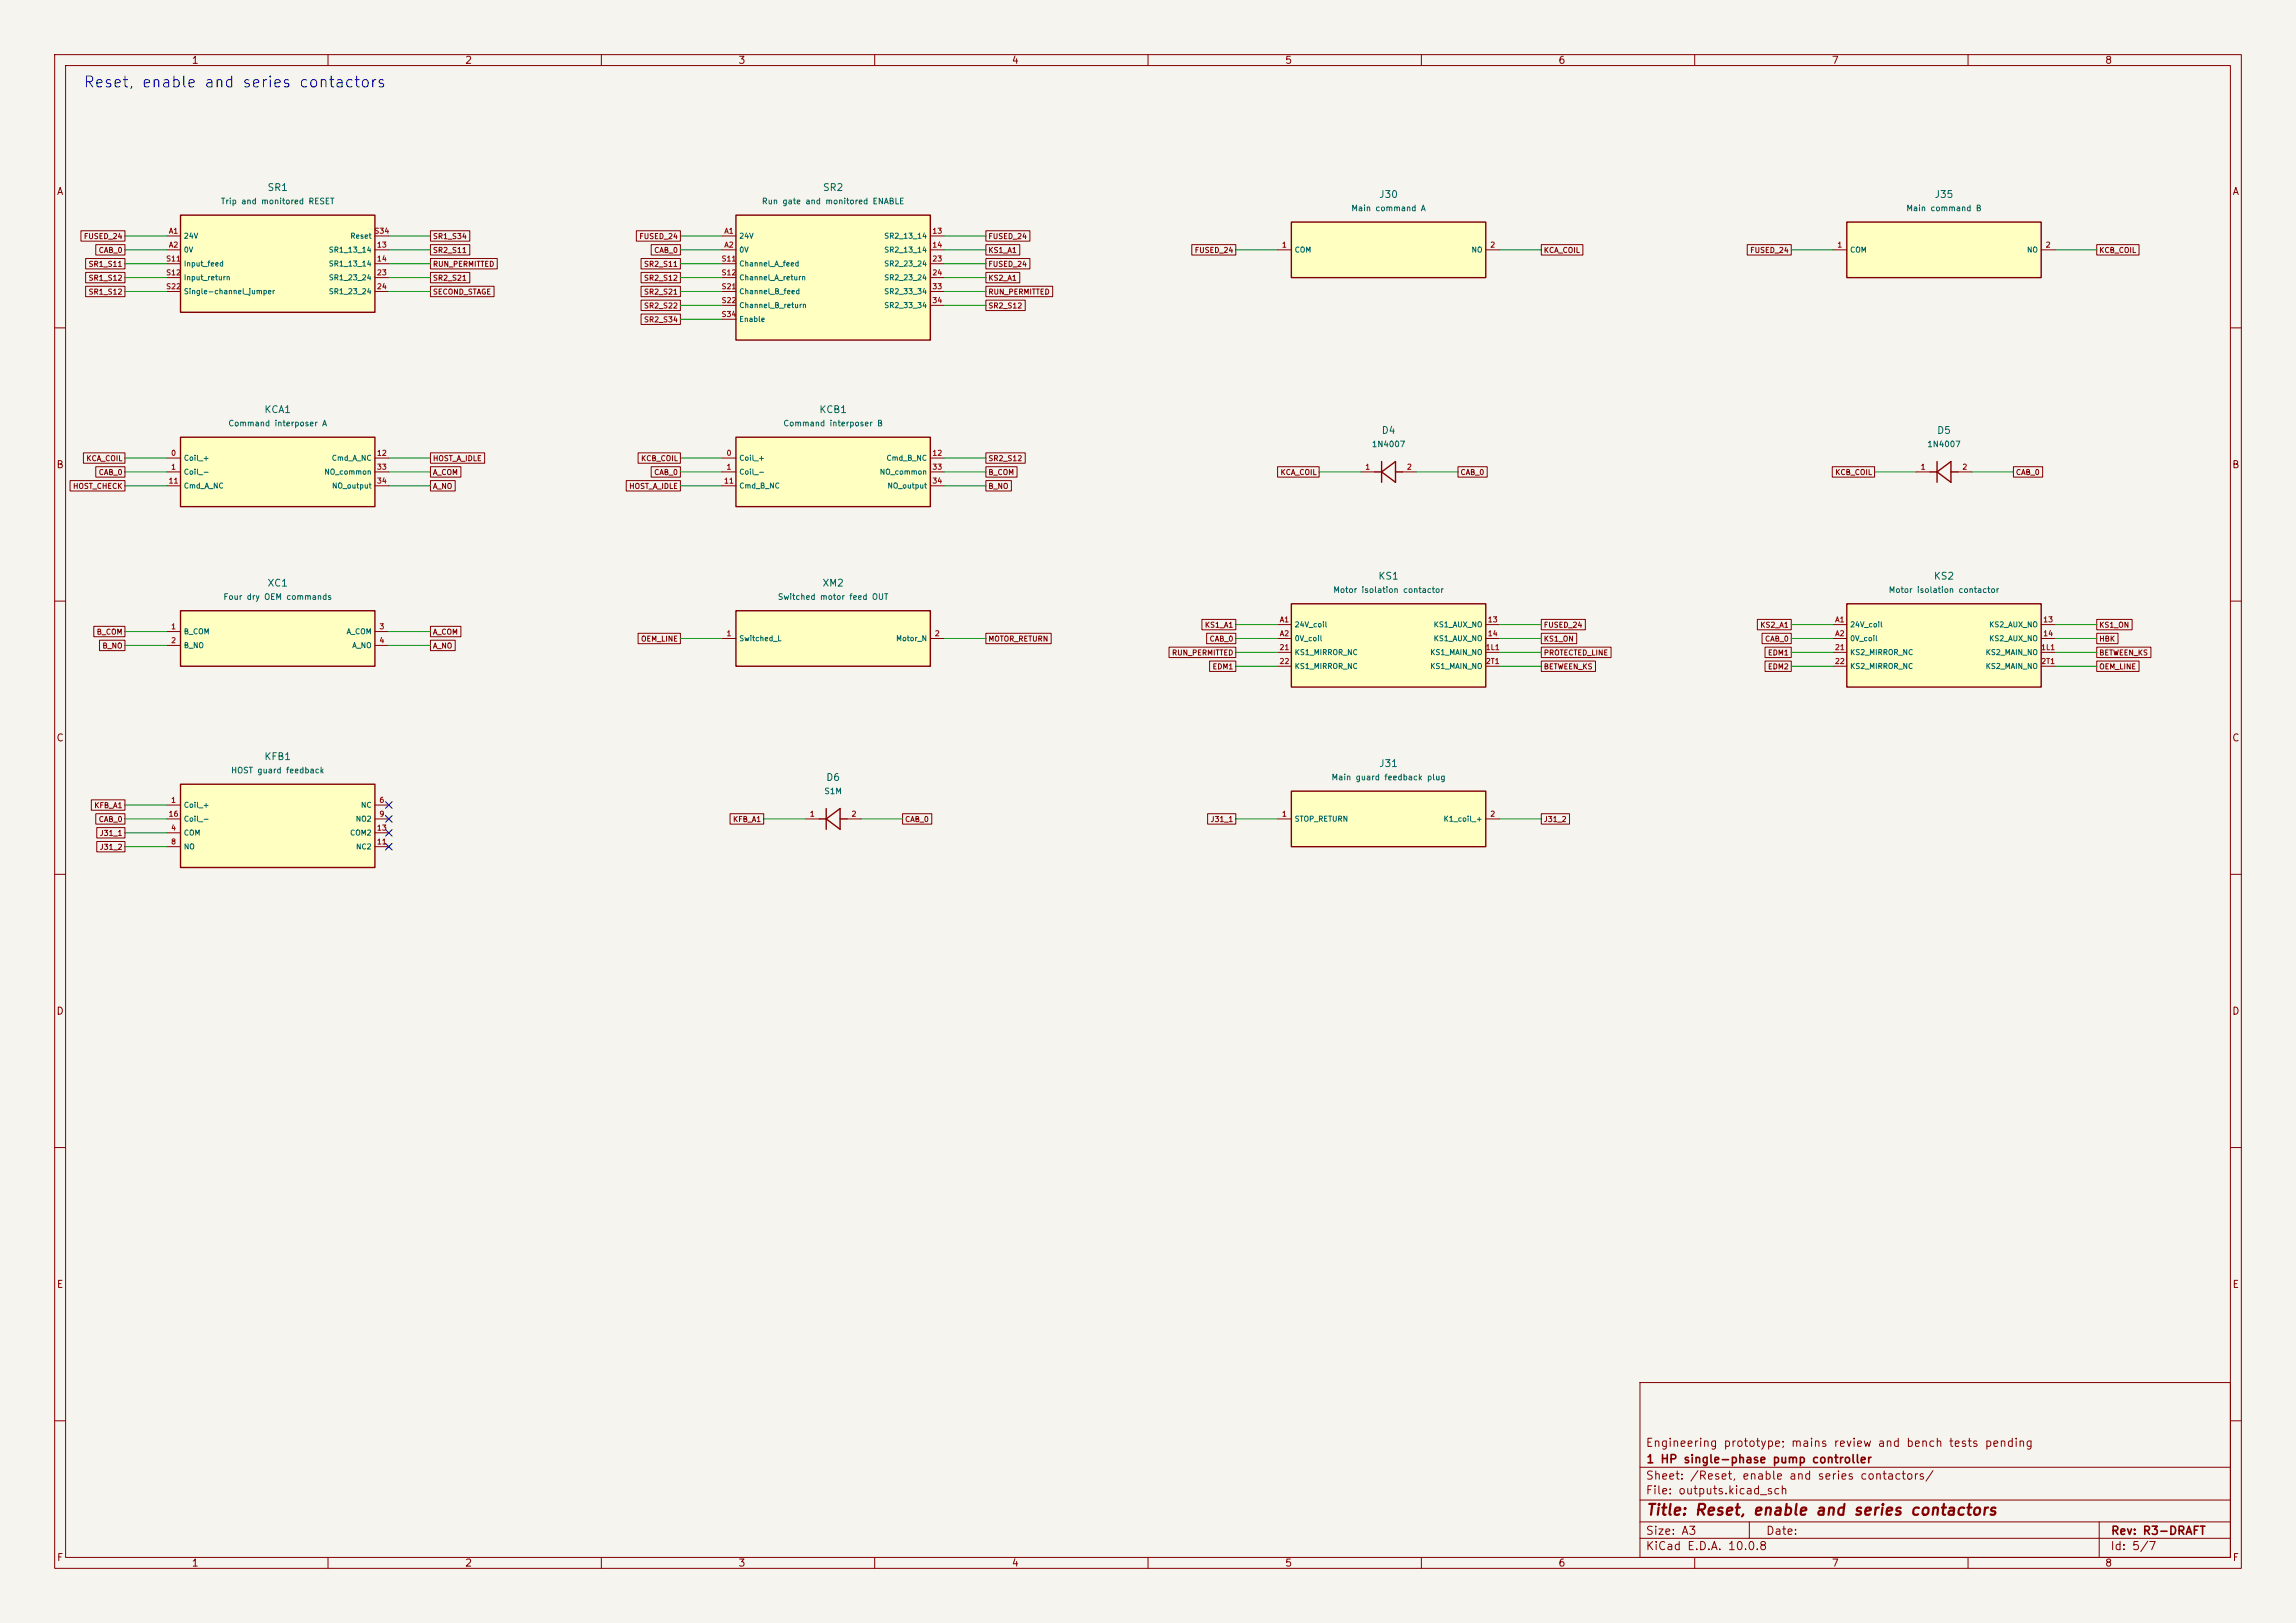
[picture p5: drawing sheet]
<svg xmlns="http://www.w3.org/2000/svg" width="420mm" height="297mm" viewBox="0 0 420 297" stroke-linecap="round" stroke-linejoin="round" font-family="sans-serif">
<defs><g id="words">
<text font-size="2" fill="#0000c2" x="15.1" y="16.5">Reset, enable and series contactors</text>
<text font-size="2" fill="#840000" x="301" y="277.8">Title: Reset, enable and series contactors</text>
<g font-size="1.5" fill="#840000">
<text x="300.9" y="265.1">Engineering prototype; mains review and bench tests pending</text>
<text x="301" y="268.1">1 HP single-phase pump controller</text>
<text x="300.9" y="273.8">File: outputs.kicad_sch</text>
<text x="300.9" y="271.1">Sheet: /Reset, enable and series contactors/</text>
<text x="300.9" y="281.2">Size: A3</text>
<text x="322.9" y="281.2">Date:</text>
<text x="386" y="281.2">Rev: R3-DRAFT</text>
<text x="300.9" y="284">KiCad E.D.A. 10.0.8</text>
<text x="385.9" y="284">Id: 5/7</text>
</g>
<g font-size="1.3" fill="#840000">
<text x="35" y="12">1</text>
<text x="85" y="12">2</text>
<text x="135" y="12">3</text>
<text x="185" y="12">4</text>
<text x="235" y="12">5</text>
<text x="285" y="12">6</text>
<text x="335" y="12">7</text>
<text x="385" y="12">8</text>
<text x="10.3" y="36">A</text>
<text x="408.3" y="36">A</text>
<text x="10.2" y="86">B</text>
<text x="408.2" y="86">B</text>
<text x="10.2" y="136">C</text>
<text x="408.2" y="136">C</text>
<text x="10.2" y="186">D</text>
<text x="408.2" y="186">D</text>
<text x="10.3" y="236">E</text>
<text x="408.3" y="236">E</text>
<text x="10.3" y="286">F</text>
<text x="35" y="287">1</text>
<text x="85" y="287">2</text>
<text x="135" y="287">3</text>
<text x="185" y="287">4</text>
<text x="235" y="287">5</text>
<text x="285" y="287">6</text>
<text x="335" y="287">7</text>
<text x="385" y="287">8</text>
<text x="408.3" y="286">F</text>
</g>
<g font-size="1.3" fill="#006464">
<text x="48.8" y="35.3">SR1</text>
<text x="150.4" y="35.3">SR2</text>
<text x="252.2" y="36.5">J30</text>
<text x="353.8" y="36.5">J35</text>
<text x="48.3" y="75.9">KCA1</text>
<text x="149.8" y="75.9">KCB1</text>
<text x="252.6" y="79.7">D4</text>
<text x="354.2" y="79.7">D5</text>
<text x="48.8" y="107.6">XC1</text>
<text x="150.3" y="107.6">XM2</text>
<text x="252" y="106.4">KS1</text>
<text x="353.6" y="106.4">KS2</text>
<text x="48.3" y="139.4">KFB1</text>
<text x="151" y="143.2">D6</text>
<text x="252.2" y="140.7">J31</text>
</g>
<g font-size="1.1" fill="#006464">
<text x="40.3" y="37.6">Trip and monitored RESET</text>
<text x="139.3" y="37.6">Run gate and monitored ENABLE</text>
<text x="247.1" y="38.9">Main command A</text>
<text x="348.6" y="38.9">Main command B</text>
<text x="41.7" y="78.3">Command interposer A</text>
<text x="143.2" y="78.3">Command interposer B</text>
<text x="250.8" y="82.1">1N4007</text>
<text x="352.4" y="82.1">1N4007</text>
<text x="40.8" y="110">Four dry OEM commands</text>
<text x="142.2" y="110">Switched motor feed OUT</text>
<text x="243.8" y="108.7">Motor isolation contactor</text>
<text x="345.4" y="108.7">Motor isolation contactor</text>
<text x="42.2" y="141.8">HOST guard feedback</text>
<text x="243.5" y="143">Main guard feedback plug</text>
<text x="150.7" y="145.6">S1M</text>
</g>
<g font-size="1" fill="#840000">
<text x="15.3" y="44">FUSED_24</text>
<text x="18" y="46.5">CAB_0</text>
<text x="79.1" y="46.5">SR2_S11</text>
<text x="79.1" y="44">SR1_S34</text>
<text x="116.9" y="44">FUSED_24</text>
<text x="119.6" y="46.5">CAB_0</text>
<text x="180.7" y="46.5">KS1_A1</text>
<text x="180.7" y="44">FUSED_24</text>
<text x="218.5" y="46.5">FUSED_24</text>
<text x="282.3" y="46.5">KCA_COIL</text>
<text x="320.1" y="46.5">FUSED_24</text>
<text x="383.9" y="46.5">KCB_COIL</text>
<text x="16.1" y="49">SR1_S11</text>
<text x="16.1" y="51.6">SR1_S12</text>
<text x="79.1" y="51.6">SR2_S21</text>
<text x="79.1" y="49">RUN_PERMITTED</text>
<text x="117.7" y="49">SR2_S11</text>
<text x="117.7" y="51.6">SR2_S12</text>
<text x="180.7" y="51.6">KS2_A1</text>
<text x="180.7" y="49">FUSED_24</text>
<text x="16.1" y="54.1">SR1_S12</text>
<text x="79.1" y="54.1">SECOND_STAGE</text>
<text x="117.7" y="54.1">SR2_S21</text>
<text x="117.7" y="56.7">SR2_S22</text>
<text x="117.7" y="59.2">SR2_S34</text>
<text x="180.7" y="54.1">RUN_PERMITTED</text>
<text x="180.7" y="56.7">SR2_S12</text>
<text x="13.3" y="89.7">HOST_CHECK</text>
<text x="15.7" y="84.6">KCA_COIL</text>
<text x="18" y="87.1">CAB_0</text>
<text x="79.1" y="89.7">A_NO</text>
<text x="79.1" y="87.1">A_COM</text>
<text x="79.1" y="84.6">HOST_A_IDLE</text>
<text x="115" y="89.7">HOST_A_IDLE</text>
<text x="117.2" y="84.6">KCB_COIL</text>
<text x="119.6" y="87.1">CAB_0</text>
<text x="180.7" y="84.6">SR2_S12</text>
<text x="180.7" y="87.1">B_COM</text>
<text x="180.7" y="89.7">B_NO</text>
<text x="234.1" y="87.1">KCA_COIL</text>
<text x="267.1" y="87.1">CAB_0</text>
<text x="335.6" y="87.1">KCB_COIL</text>
<text x="368.7" y="87.1">CAB_0</text>
<text x="17.6" y="116.4">B_COM</text>
<text x="18.6" y="118.9">B_NO</text>
<text x="79.1" y="118.9">A_NO</text>
<text x="79.1" y="116.4">A_COM</text>
<text x="117.2" y="117.6">OEM_LINE</text>
<text x="180.7" y="117.6">MOTOR_RETURN</text>
<text x="220.3" y="115.1">KS1_A1</text>
<text x="221.2" y="117.6">CAB_0</text>
<text x="282.3" y="117.6">KS1_ON</text>
<text x="282.3" y="115.1">FUSED_24</text>
<text x="321.9" y="115.1">KS2_A1</text>
<text x="322.8" y="117.6">CAB_0</text>
<text x="383.9" y="117.6">HBK</text>
<text x="383.9" y="115.1">KS1_ON</text>
<text x="214.3" y="120.2">RUN_PERMITTED</text>
<text x="221.7" y="122.7">EDM1</text>
<text x="282.3" y="122.7">BETWEEN_KS</text>
<text x="282.3" y="120.2">PROTECTED_LINE</text>
<text x="323.3" y="122.7">EDM2</text>
<text x="323.3" y="120.2">EDM1</text>
<text x="383.9" y="122.7">OEM_LINE</text>
<text x="383.9" y="120.2">BETWEEN_KS</text>
<text x="17.2" y="148.1">KFB_A1</text>
<text x="18" y="150.6">CAB_0</text>
<text x="18.1" y="155.7">J31_2</text>
<text x="18.1" y="153.2">J31_1</text>
<text x="134" y="150.6">KFB_A1</text>
<text x="165.5" y="150.6">CAB_0</text>
<text x="221.3" y="150.6">J31_1</text>
<text x="282.3" y="150.6">J31_2</text>
</g>
<g font-size="1" fill="#a90000">
<text x="30.8" y="43">A1</text>
<text x="30.8" y="45.5">A2</text>
<text x="68.4" y="43">S34</text>
<text x="68.9" y="45.5">13</text>
<text x="132.4" y="43">A1</text>
<text x="132.4" y="45.5">A2</text>
<text x="170.5" y="43">13</text>
<text x="170.5" y="45.5">14</text>
<text x="234.4" y="45.5">1</text>
<text x="272.5" y="45.5">2</text>
<text x="336" y="45.5">1</text>
<text x="374.1" y="45.5">2</text>
<text x="30.3" y="48.1">S11</text>
<text x="30.3" y="50.6">S12</text>
<text x="30.3" y="53.1">S22</text>
<text x="68.9" y="48.1">14</text>
<text x="68.9" y="50.6">23</text>
<text x="68.9" y="53.1">24</text>
<text x="131.9" y="48.1">S11</text>
<text x="131.9" y="50.6">S12</text>
<text x="131.9" y="53.1">S21</text>
<text x="170.5" y="48.1">23</text>
<text x="170.5" y="50.6">24</text>
<text x="170.5" y="53.1">33</text>
<text x="131.9" y="55.7">S22</text>
<text x="131.9" y="58.2">S34</text>
<text x="170.5" y="55.7">34</text>
<text x="31.2" y="83.6">0</text>
<text x="68.9" y="83.6">12</text>
<text x="132.8" y="83.6">0</text>
<text x="170.5" y="83.6">12</text>
<text x="30.8" y="88.7">11</text>
<text x="31.2" y="86.2">1</text>
<text x="68.9" y="86.2">33</text>
<text x="68.9" y="88.7">34</text>
<text x="132.4" y="88.7">11</text>
<text x="132.8" y="86.2">1</text>
<text x="170.5" y="86.2">33</text>
<text x="170.5" y="88.7">34</text>
<text x="249.6" y="86.2">1</text>
<text x="257.3" y="86.2">2</text>
<text x="351.2" y="86.2">1</text>
<text x="358.9" y="86.2">2</text>
<text x="31.2" y="115.4">1</text>
<text x="31.2" y="117.9">2</text>
<text x="69.3" y="115.4">3</text>
<text x="69.3" y="117.9">4</text>
<text x="132.8" y="116.6">1</text>
<text x="170.9" y="116.6">2</text>
<text x="234" y="119.2">21</text>
<text x="234" y="114.1">A1</text>
<text x="234" y="116.6">A2</text>
<text x="271.7" y="119.2">1L1</text>
<text x="272.1" y="114.1">13</text>
<text x="272.1" y="116.6">14</text>
<text x="335.6" y="119.2">21</text>
<text x="335.6" y="114.1">A1</text>
<text x="335.6" y="116.6">A2</text>
<text x="373.3" y="119.2">1L1</text>
<text x="373.7" y="114.1">13</text>
<text x="373.7" y="116.6">14</text>
<text x="234" y="121.7">22</text>
<text x="271.7" y="121.7">2T1</text>
<text x="335.6" y="121.7">22</text>
<text x="373.3" y="121.7">2T1</text>
<text x="30.8" y="149.7">16</text>
<text x="31.2" y="147.1">1</text>
<text x="69.3" y="147.1">6</text>
<text x="69.3" y="149.7">9</text>
<text x="148" y="149.7">1</text>
<text x="155.7" y="149.7">2</text>
<text x="234.4" y="149.7">1</text>
<text x="272.5" y="149.7">2</text>
<text x="31.2" y="152.2">4</text>
<text x="31.2" y="154.7">8</text>
<text x="68.9" y="154.7">11</text>
<text x="68.9" y="152.2">13</text>
</g>
<g font-size="1" fill="#006464">
<text x="33.5" y="43.9">24V</text>
<text x="33.5" y="46.4">0V</text>
<text x="60.1" y="46.4">SR1_13_14</text>
<text x="64" y="43.9">Reset</text>
<text x="135.1" y="43.9">24V</text>
<text x="135.1" y="46.4">0V</text>
<text x="161.7" y="43.9">SR2_13_14</text>
<text x="161.7" y="46.4">SR2_13_14</text>
<text x="236.7" y="46.4">COM</text>
<text x="269.1" y="46.4">NO</text>
<text x="338.3" y="46.4">COM</text>
<text x="370.7" y="46.4">NO</text>
<text x="33.5" y="49">Input_feed</text>
<text x="33.5" y="51.5">Input_return</text>
<text x="60.1" y="49">SR1_13_14</text>
<text x="60.1" y="51.5">SR1_23_24</text>
<text x="135.1" y="49">Channel_A_feed</text>
<text x="135.1" y="51.5">Channel_A_return</text>
<text x="161.7" y="49">SR2_23_24</text>
<text x="161.7" y="51.5">SR2_23_24</text>
<text x="33.5" y="54.1">Single-channel_jumper</text>
<text x="60.1" y="54.1">SR1_23_24</text>
<text x="135.1" y="54.1">Channel_B_feed</text>
<text x="135.1" y="56.6">Channel_B_return</text>
<text x="135.1" y="59.1">Enable</text>
<text x="161.7" y="54.1">SR2_33_34</text>
<text x="161.7" y="56.6">SR2_33_34</text>
<text x="33.5" y="84.5">Coil_+</text>
<text x="33.5" y="87.1">Coil_-</text>
<text x="33.5" y="89.6">Cmd_A_NC</text>
<text x="59.2" y="87.1">NO_common</text>
<text x="60.6" y="84.5">Cmd_A_NC</text>
<text x="60.6" y="89.6">NO_output</text>
<text x="135.1" y="84.5">Coil_+</text>
<text x="135.1" y="87.1">Coil_-</text>
<text x="135.1" y="89.6">Cmd_B_NC</text>
<text x="160.8" y="87.1">NO_common</text>
<text x="162.1" y="84.5">Cmd_B_NC</text>
<text x="162.2" y="89.6">NO_output</text>
<text x="33.5" y="116.3">B_COM</text>
<text x="33.5" y="118.8">B_NO</text>
<text x="63.3" y="116.3">A_COM</text>
<text x="64.3" y="118.8">A_NO</text>
<text x="135.1" y="117.6">Switched_L</text>
<text x="163.8" y="117.6">Motor_N</text>
<text x="236.7" y="115">24V_coil</text>
<text x="236.7" y="117.6">0V_coil</text>
<text x="262.2" y="115">KS1_AUX_NO</text>
<text x="262.2" y="117.6">KS1_AUX_NO</text>
<text x="338.3" y="115">24V_coil</text>
<text x="338.3" y="117.6">0V_coil</text>
<text x="363.8" y="115">KS2_AUX_NO</text>
<text x="363.8" y="117.6">KS2_AUX_NO</text>
<text x="236.7" y="120.1">KS1_MIRROR_NC</text>
<text x="236.7" y="122.6">KS1_MIRROR_NC</text>
<text x="261.5" y="120.1">KS1_MAIN_NO</text>
<text x="261.5" y="122.6">KS1_MAIN_NO</text>
<text x="338.3" y="120.1">KS2_MIRROR_NC</text>
<text x="338.3" y="122.6">KS2_MIRROR_NC</text>
<text x="363.1" y="120.1">KS2_MAIN_NO</text>
<text x="363.1" y="122.6">KS2_MAIN_NO</text>
<text x="33.5" y="148">Coil_+</text>
<text x="65.9" y="148">NC</text>
<text x="33.5" y="153.1">COM</text>
<text x="33.5" y="155.7">NO</text>
<text x="33.5" y="150.6">Coil_-</text>
<text x="63.9" y="153.1">COM2</text>
<text x="65" y="150.6">NO2</text>
<text x="65" y="155.7">NC2</text>
<text x="236.7" y="150.6">STOP_RETURN</text>
<text x="264" y="150.6">K1_coil_+</text>
</g>
</g></defs>
<path d="M0 0h420v297h-420z" fill="#f5f4ef" stroke="#f5f4ef" stroke-width=".18"/>
<g fill="none" stroke="#840000" stroke-width=".18">
<path d="M10 10h400v277h-400zM12 12h396v273h-396zM60 10v2M110 10v2M160 10v2M210 10v2M260 10v2M310 10v2M360 10v2M10 60h2M408 60h2M10 110h2"/>
<path d="M408 110h2M10 160h2M408 160h2M10 210h2M408 210h2M300 253h108v32h-108zM10 260h2M300 278.5h108M300 274.5h108M300 268.5h108M320 278.5v3M384 278.5v6.5"/>
<path d="M408 260h2M60 285v2M110 285v2M160 285v2M210 285v2M260 285v2M300 281.5h108M310 285v2M360 285v2"/>
</g>
<path d="M33 80h35.6v12.7h-35.6z" fill="#ffffc2"/>
<path d="M33 80h35.6v12.7h-35.6z" fill="none" stroke="#840000" stroke-width=".25"/>
<path d="M30.5 83.8h2.5M30.5 86.4h2.5M30.5 88.9h2.5M68.6 83.8h2.5M68.6 86.4h2.5M68.6 88.9h2.5" fill="none" stroke="#840000" stroke-width=".18"/>
<path d="M33 111.8h35.6v10.1h-35.6z" fill="#ffffc2"/>
<path d="M33 111.8h35.6v10.1h-35.6z" fill="none" stroke="#840000" stroke-width=".25"/>
<path d="M30.5 115.6h2.5M30.5 118.1h2.5M68.6 115.6h2.5M68.6 118.1h2.5" fill="none" stroke="#840000" stroke-width=".18"/>
<path d="M337.8 110.5h35.6v15.2h-35.6z" fill="#ffffc2"/>
<path d="M353.1 86.4h1.2M354.3 86.4l2.6-1.9v3.8zM354.3 84.5v3.8M356.9 86.4h1.2M337.8 110.5h35.6v15.2h-35.6z" fill="none" stroke="#840000" stroke-width=".25"/>
<path d="M350.5 86.4h2.6M358.1 86.4h2.6M335.3 119.4h2.5M335.3 114.3h2.5M335.3 116.8h2.5M373.4 119.4h2.5M373.4 114.3h2.5M373.4 116.8h2.5M335.3 121.9h2.5M373.4 121.9h2.5" fill="none" stroke="#840000" stroke-width=".18"/>
<path d="M33 39.4h35.6v17.8h-35.6z" fill="#ffffc2"/>
<path d="M33 39.4h35.6v17.8h-35.6z" fill="none" stroke="#840000" stroke-width=".25"/>
<path d="M30.5 45.7h2.5M30.5 48.3h2.5M30.5 50.8h2.5M30.5 53.3h2.5M30.5 43.2h2.5M68.6 45.7h2.5M68.6 48.3h2.5M68.6 50.8h2.5M68.6 53.3h2.5M68.6 43.2h2.5" fill="none" stroke="#840000" stroke-width=".18"/>
<path d="M337.8 40.6h35.6v10.2h-35.6z" fill="#ffffc2"/>
<path d="M337.8 40.6h35.6v10.2h-35.6zM149.9 149.9h1.2M151.1 149.9l2.6-1.9v3.8zM151.1 148v3.8M153.7 149.9h1.2" fill="none" stroke="#840000" stroke-width=".25"/>
<path d="M335.3 45.7h2.5M373.4 45.7h2.5M147.3 149.9h2.6M154.9 149.9h2.6" fill="none" stroke="#840000" stroke-width=".18"/>
<path d="M134.6 111.8h35.6v10.1h-35.6z" fill="#ffffc2"/>
<path d="M134.6 111.8h35.6v10.1h-35.6z" fill="none" stroke="#840000" stroke-width=".25"/>
<path d="M132.1 116.8h2.5M170.2 116.8h2.5" fill="none" stroke="#840000" stroke-width=".18"/>
<path d="M134.6 80h35.6v12.7h-35.6z" fill="#ffffc2"/>
<path d="M134.6 80h35.6v12.7h-35.6z" fill="none" stroke="#840000" stroke-width=".25"/>
<path d="M132.1 83.8h2.5M132.1 86.4h2.5M132.1 88.9h2.5M170.2 83.8h2.5M170.2 86.4h2.5M170.2 88.9h2.5" fill="none" stroke="#840000" stroke-width=".18"/>
<path d="M33 143.5h35.6v15.3h-35.6z" fill="#ffffc2"/>
<path d="M33 143.5h35.6v15.3h-35.6z" fill="none" stroke="#840000" stroke-width=".25"/>
<path d="M30.5 147.3h2.5M30.5 152.4h2.5M30.5 154.9h2.5M30.5 149.9h2.5M68.6 147.3h2.5M68.6 152.4h2.5M68.6 154.9h2.5M68.6 149.9h2.5" fill="none" stroke="#840000" stroke-width=".18"/>
<path d="M134.6 39.4h35.6v22.8h-35.6z" fill="#ffffc2"/>
<path d="M134.6 39.4h35.6v22.8h-35.6z" fill="none" stroke="#840000" stroke-width=".25"/>
<g fill="none" stroke="#840000" stroke-width=".18">
<path d="M132.1 43.2h2.5M132.1 45.7h2.5M132.1 48.3h2.5M132.1 50.8h2.5M132.1 53.3h2.5M132.1 55.9h2.5M132.1 58.4h2.5M170.2 43.2h2.5M170.2 45.7h2.5M170.2 48.3h2.5M170.2 50.8h2.5M170.2 53.3h2.5"/>
<path d="M170.2 55.9h2.5"/>
</g>
<path d="M236.2 144.8h35.6v10.1h-35.6z" fill="#ffffc2"/>
<path d="M236.2 144.8h35.6v10.1h-35.6z" fill="none" stroke="#840000" stroke-width=".25"/>
<path d="M233.7 149.9h2.5M271.8 149.9h2.5" fill="none" stroke="#840000" stroke-width=".18"/>
<path d="M236.2 110.5h35.6v15.2h-35.6z" fill="#ffffc2"/>
<path d="M251.5 86.4h1.2M252.7 86.4l2.6-1.9v3.8zM252.7 84.5v3.8M255.3 86.4h1.2M236.2 110.5h35.6v15.2h-35.6z" fill="none" stroke="#840000" stroke-width=".25"/>
<path d="M248.9 86.4h2.6M256.5 86.4h2.6M233.7 119.4h2.5M233.7 114.3h2.5M233.7 116.8h2.5M271.8 119.4h2.5M271.8 114.3h2.5M271.8 116.8h2.5M233.7 121.9h2.5M271.8 121.9h2.5" fill="none" stroke="#840000" stroke-width=".18"/>
<path d="M236.2 40.6h35.6v10.2h-35.6z" fill="#ffffc2"/>
<path d="M236.2 40.6h35.6v10.2h-35.6z" fill="none" stroke="#840000" stroke-width=".25"/>
<g fill="none" stroke="#840000" stroke-width=".18">
<path d="M14.8 42.2h8.1v1.9h-8.1zM15.7 47.3h7.2v1.9h-7.2zM15.7 52.4h7.2v1.9h-7.2zM15.7 49.8h7.2v2h-7.2zM17.5 44.8h5.4v1.9h-5.4zM78.7 52.4h11.7v1.9h-11.7zM78.7 49.8h7.2v2h-7.2zM78.7 47.3h12.3v1.9h-12.3zM78.7 44.8h7.2v1.9h-7.2zM78.7 42.2h7.2v1.9h-7.2zM116.4 42.2h8.1v1.9h-8.1zM117.3 47.3h7.2v1.9h-7.2z"/>
<path d="M117.3 49.8h7.2v2h-7.2zM117.3 52.4h7.2v1.9h-7.2zM117.3 54.9h7.2v1.9h-7.2zM117.3 57.5h7.2v1.9h-7.2zM119.1 44.8h5.4v1.9h-5.4zM180.3 44.8h6.2v1.9h-6.2zM180.3 49.8h6.2v2h-6.2zM180.3 52.4h12.3v1.9h-12.3zM180.3 54.9h7.2v1.9h-7.2zM180.3 42.2h8.1v1.9h-8.1zM180.3 47.3h8.1v1.9h-8.1zM218 44.8h8.1v1.9h-8.1z"/>
<path d="M233.7 45.7h2.5M271.8 45.7h2.5M281.9 44.8h7.6v1.9h-7.6zM319.6 44.8h8.1v1.9h-8.1zM383.5 44.8h7.8v1.9h-7.8zM12.8 87.9h10.1v2h-10.1zM15.3 82.9h7.6v1.9h-7.6zM17.5 85.4h5.4v1.9h-5.4zM78.7 87.9h4.6v2h-4.6zM78.7 85.4h5.6v1.9h-5.6zM78.7 82.9h9.9v1.9h-9.9zM114.6 87.9h9.9v2h-9.9z"/>
<path d="M116.7 82.9h7.8v1.9h-7.8zM119.1 85.4h5.4v1.9h-5.4zM180.3 82.9h7.2v1.9h-7.2zM180.3 85.4h5.7v1.9h-5.7zM180.3 87.9h4.7v2h-4.7zM233.7 85.4h7.6v1.9h-7.6zM266.7 85.4h5.3v1.9h-5.3zM335.2 85.4h7.7v1.9h-7.7zM368.3 85.4h5.3v1.9h-5.3zM17.2 114.6h5.7v1.9h-5.7zM18.2 117.2h4.7v1.9h-4.7zM78.7 117.2h4.6v1.9h-4.6z"/>
<path d="M78.7 114.6h5.6v1.9h-5.6zM116.7 115.9h7.8v1.9h-7.8zM180.3 115.9h12v1.9h-12zM213.8 118.4h12.3v1.9h-12.3zM219.9 113.3h6.2v2h-6.2zM220.7 115.9h5.4v1.9h-5.4zM281.9 118.4h12.8v1.9h-12.8zM281.9 115.9h6.5v1.9h-6.5zM281.9 113.3h8.1v2h-8.1zM321.5 113.3h6.2v2h-6.2zM322.3 115.9h5.4v1.9h-5.4zM322.9 118.4h4.8v1.9h-4.8z"/>
<path d="M383.5 118.4h9.9v1.9h-9.9zM383.5 115.9h3.9v1.9h-3.9zM383.5 113.3h6.5v2h-6.5zM221.3 121h4.8v1.9h-4.8zM281.9 121h9.9v1.9h-9.9zM322.9 121h4.8v1.9h-4.8zM383.5 121h7.8v1.9h-7.8zM16.7 146.4h6.2v1.9h-6.2zM17.5 148.9h5.4v1.9h-5.4zM17.7 154h5.2v1.9h-5.2zM17.7 151.4h5.2v2h-5.2zM133.5 148.9h6.2v1.9h-6.2z"/>
<path d="M165.1 148.9h5.3v1.9h-5.3zM220.9 148.9h5.2v1.9h-5.2zM281.9 148.9h5.2v1.9h-5.2z"/>
</g>
<g fill="none" stroke="#009600" stroke-width=".18">
<path d="M22.9 45.7h7.6M22.9 48.3h7.6M22.9 50.8h7.6M22.9 53.3h7.6M22.9 43.2h7.6M71.1 45.7h7.6M71.1 48.3h7.6M71.1 50.8h7.6M71.1 53.3h7.6M71.1 43.2h7.6M124.5 45.7h7.6M124.5 48.3h7.6"/>
<path d="M124.5 50.8h7.6M124.5 53.3h7.6M124.5 55.9h7.6M124.5 58.4h7.6M124.5 43.2h7.6M172.7 45.7h7.6M172.7 48.3h7.6M172.7 50.8h7.6M172.7 53.3h7.6M172.7 55.9h7.6M172.7 43.2h7.6M226.1 45.7h7.6"/>
<path d="M274.3 45.7h7.6M327.7 45.7h7.6M375.9 45.7h7.6M22.9 88.9h7.6M22.9 86.4h7.6M22.9 83.8h7.6M71.1 88.9h7.6M71.1 86.4h7.6M71.1 83.8h7.6M124.5 88.9h7.6M124.5 86.4h7.6M124.5 83.8h7.6"/>
<path d="M172.7 88.9h7.6M172.7 86.4h7.6M172.7 83.8h7.6M241.3 86.4h7.6M259.1 86.4h7.6M342.9 86.4h7.6M360.7 86.4h7.6M22.9 118.1h7.6M22.9 115.6h7.6M71.1 118.1h7.6M71.1 115.6h7.6M124.5 116.8h7.6"/>
<path d="M172.7 116.8h7.6M226.1 116.8h7.6M226.1 114.3h7.6M226.1 119.4h7.6M274.3 116.8h7.6M274.3 114.3h7.6M274.3 119.4h7.6M327.7 116.8h7.6M327.7 114.3h7.6M327.7 119.4h7.6M375.9 116.8h7.6M375.9 114.3h7.6"/>
<path d="M375.9 119.4h7.6M226.1 121.9h7.6M274.3 121.9h7.6M327.7 121.9h7.6M375.9 121.9h7.6M22.9 149.9h7.6M22.9 147.3h7.6M22.9 152.4h7.6M22.9 154.9h7.6M139.7 149.9h7.6M157.5 149.9h7.6M226.1 149.9h7.6"/>
<path d="M274.3 149.9h7.6"/>
</g>
<path d="M70.5 154.3l1.2 1.2M70.5 146.7l1.2 1.2M70.5 149.3l1.2 1.2M70.5 151.8l1.2 1.2M71.7 154.3l-1.2 1.2M71.7 146.7l-1.2 1.2M71.7 149.3l-1.2 1.2M71.7 151.8l-1.2 1.2" fill="none" stroke="#000084" stroke-width=".18"/>
<use href="#words"/>
</svg>
